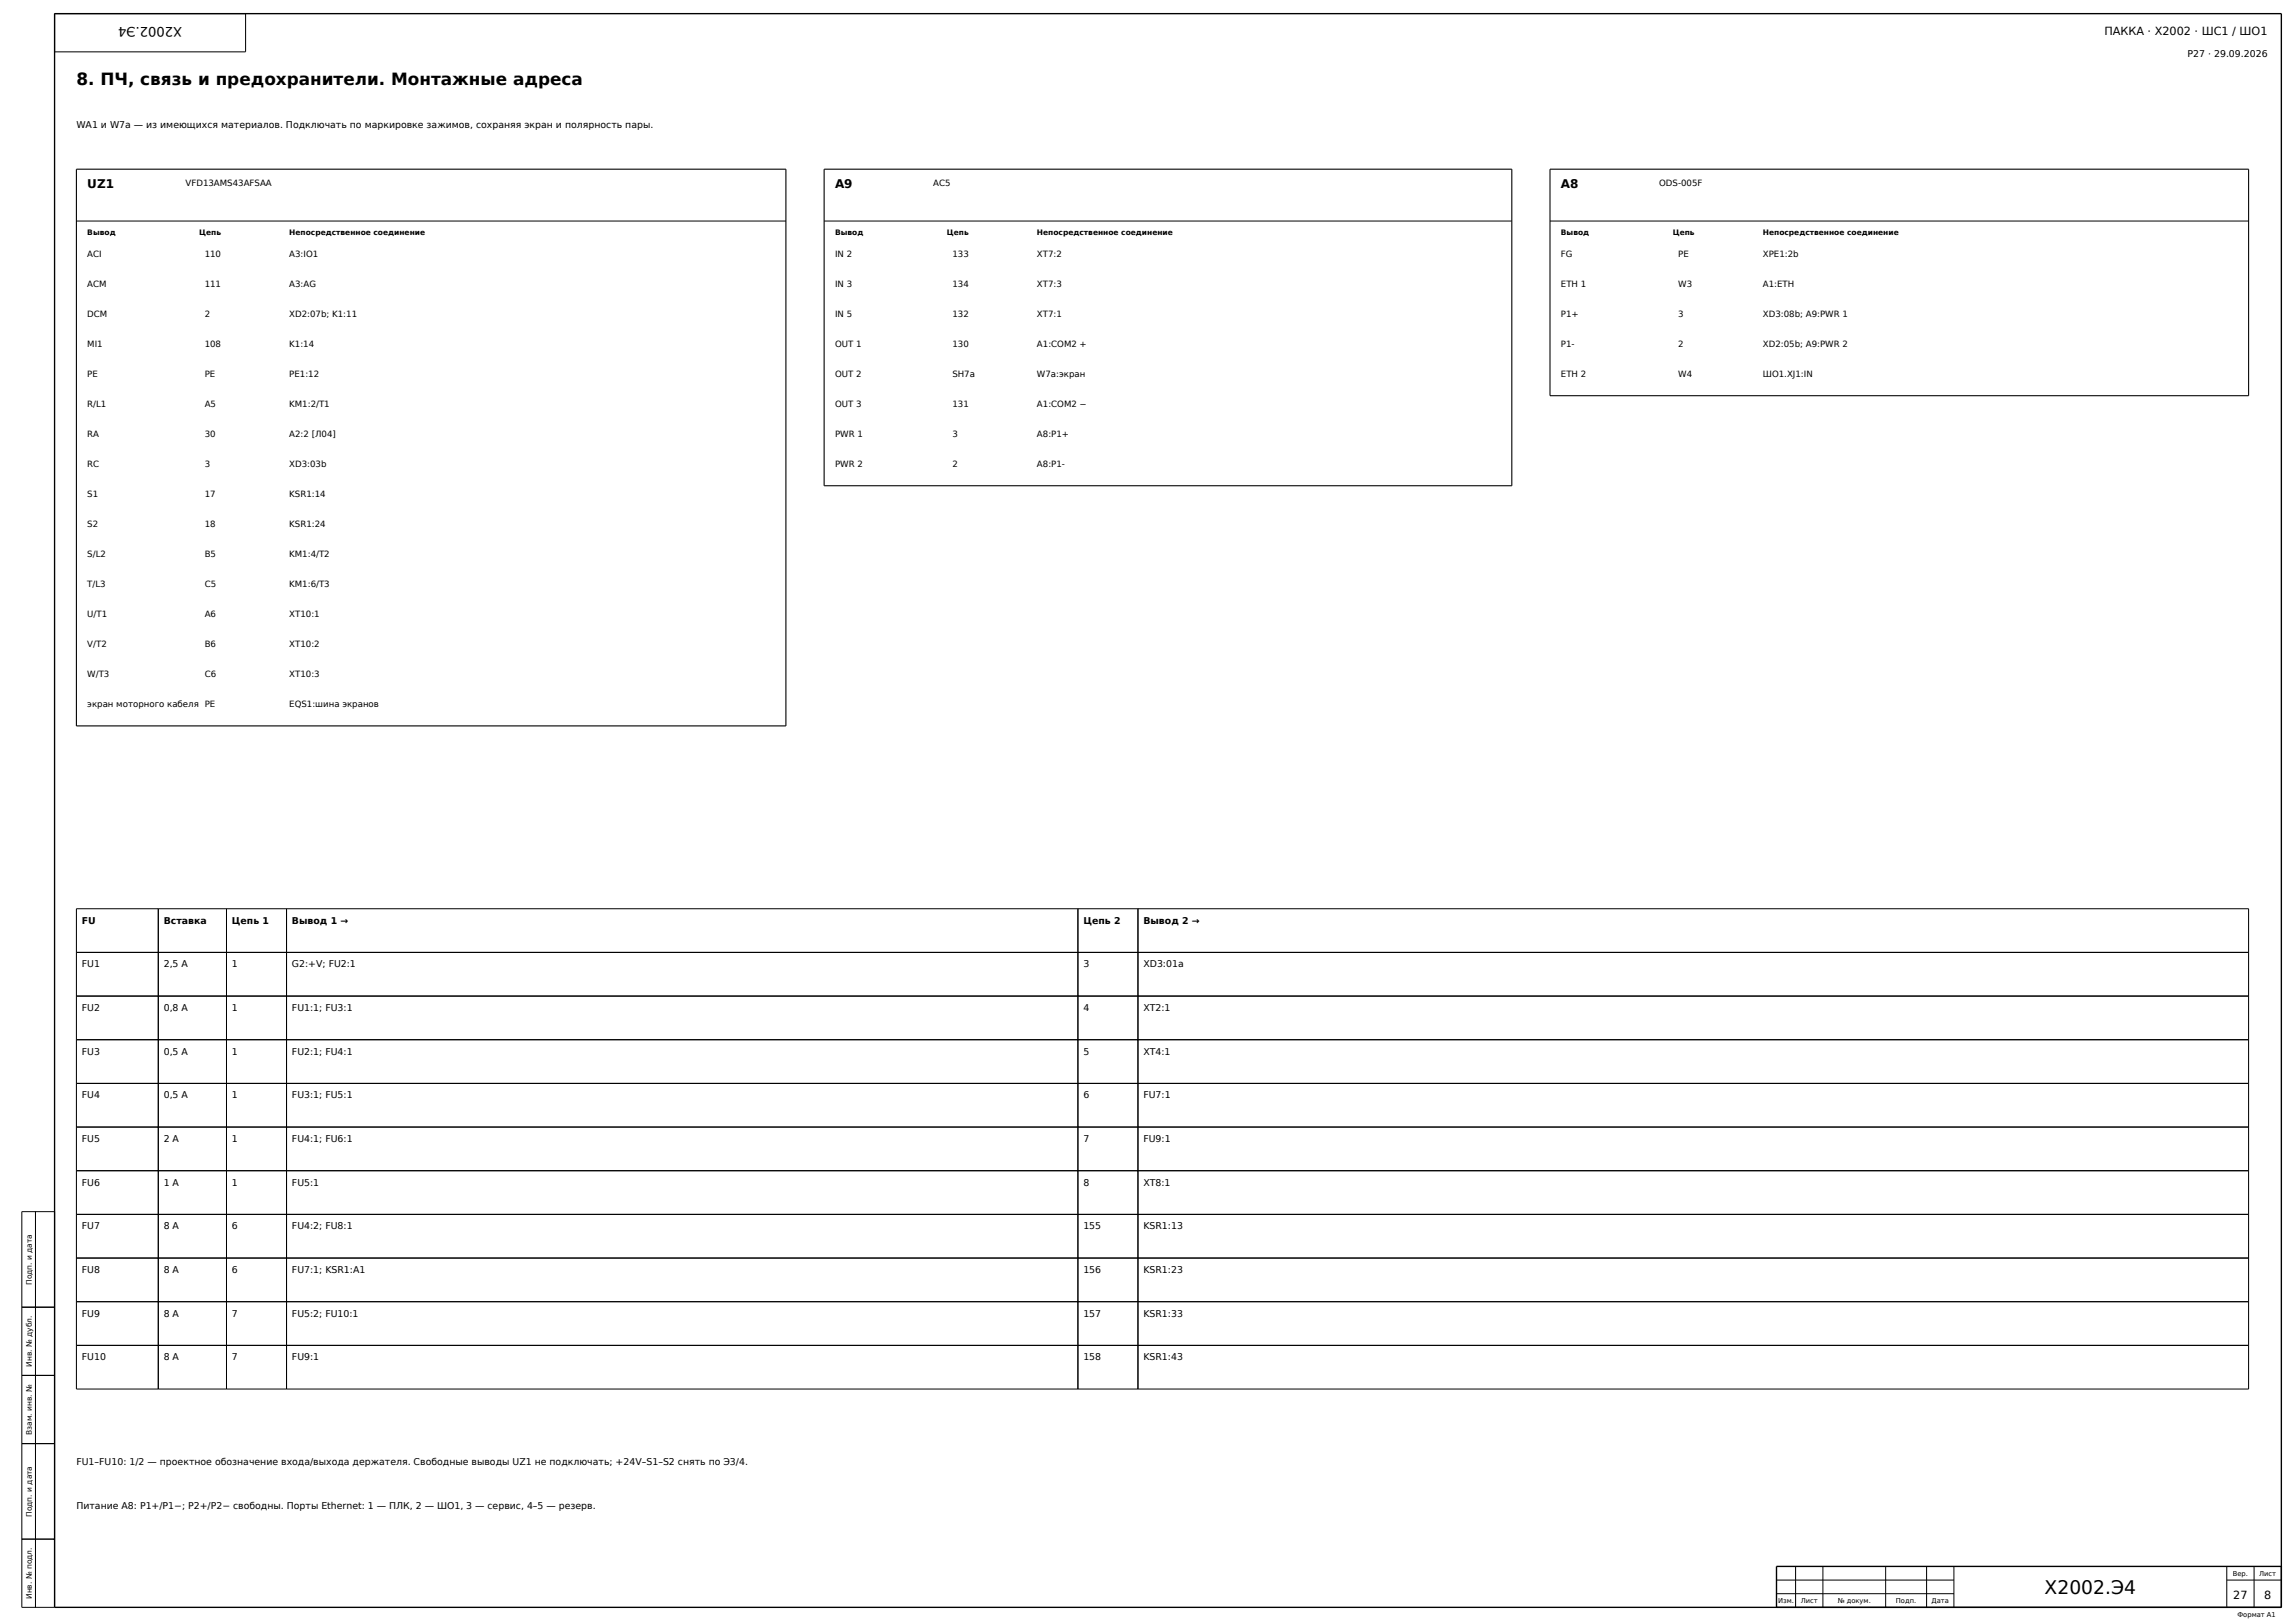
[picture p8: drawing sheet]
<svg xmlns="http://www.w3.org/2000/svg" width="841mm" height="594mm" viewBox="0 0 841 594" stroke-linecap="round" stroke-linejoin="round" font-family="sans-serif">
<defs><g id="words">
<text font-size="6.9" x="749.3" y="584">X2002.Э4</text>
<text font-size="6.2" x="28" y="31">8. ПЧ, связь и предохранители. Монтажные адреса</text>
<text font-size="4.8" x="66.7" y="10" transform="rotate(-180 66.7 10)">X2002.Э4</text>
<g font-size="4.4">
<text x="32" y="69">UZ1</text>
<text x="306" y="69">A9</text>
<text x="572" y="69">A8</text>
</g>
<g font-size="4.1">
<text x="771.1" y="13">ПАККА · X2002 · ШС1 / ШО1</text>
<text x="818.4" y="586">27</text>
<text x="829.7" y="586">8</text>
</g>
<g font-size="3.4">
<text x="801.7" y="21">Р27 · 29.09.2026</text>
<text x="28" y="47">WA1 и W7a — из имеющихся материалов. Подключать по маркировке зажимов, сохраняя экран и полярность пары.</text>
<text x="30" y="338.5">FU</text>
<text x="60" y="338.5">Вставка</text>
<text x="85" y="338.5">Цепь 1</text>
<text x="107" y="338.5">Вывод 1 →</text>
<text x="397" y="338.5">Цепь 2</text>
<text x="419" y="338.5">Вывод 2 →</text>
<text x="30" y="354.5">FU1</text>
<text x="60" y="354.5">2,5 A</text>
<text x="85" y="354.5">1</text>
<text x="107" y="354.5">G2:+V; FU2:1</text>
<text x="397" y="354.5">3</text>
<text x="419" y="354.5">XD3:01a</text>
<text x="30" y="370.5">FU2</text>
<text x="60" y="370.5">0,8 A</text>
<text x="85" y="370.5">1</text>
<text x="107" y="370.5">FU1:1; FU3:1</text>
<text x="397" y="370.5">4</text>
<text x="419" y="370.5">XT2:1</text>
<text x="30" y="386.5">FU3</text>
<text x="60" y="386.5">0,5 A</text>
<text x="85" y="386.5">1</text>
<text x="107" y="386.5">FU2:1; FU4:1</text>
<text x="397" y="386.5">5</text>
<text x="419" y="386.5">XT4:1</text>
<text x="30" y="402.5">FU4</text>
<text x="60" y="402.5">0,5 A</text>
<text x="85" y="402.5">1</text>
<text x="107" y="402.5">FU3:1; FU5:1</text>
<text x="397" y="402.5">6</text>
<text x="419" y="402.5">FU7:1</text>
<text x="30" y="418.5">FU5</text>
<text x="60" y="418.5">2 A</text>
<text x="85" y="418.5">1</text>
<text x="107" y="418.5">FU4:1; FU6:1</text>
<text x="397" y="418.5">7</text>
<text x="419" y="418.5">FU9:1</text>
<text x="30" y="434.5">FU6</text>
<text x="60" y="434.5">1 A</text>
<text x="85" y="434.5">1</text>
<text x="107" y="434.5">FU5:1</text>
<text x="397" y="434.5">8</text>
<text x="419" y="434.5">XT8:1</text>
<text x="30" y="450.5">FU7</text>
<text x="60" y="450.5">8 A</text>
<text x="85" y="450.5">6</text>
<text x="107" y="450.5">FU4:2; FU8:1</text>
<text x="397" y="450.5">155</text>
<text x="419" y="450.5">KSR1:13</text>
<text x="30" y="466.5">FU8</text>
<text x="60" y="466.5">8 A</text>
<text x="85" y="466.5">6</text>
<text x="107" y="466.5">FU7:1; KSR1:A1</text>
<text x="397" y="466.5">156</text>
<text x="419" y="466.5">KSR1:23</text>
<text x="30" y="482.5">FU9</text>
<text x="60" y="482.5">8 A</text>
<text x="85" y="482.5">7</text>
<text x="107" y="482.5">FU5:2; FU10:1</text>
<text x="397" y="482.5">157</text>
<text x="419" y="482.5">KSR1:33</text>
<text x="30" y="498.5">FU10</text>
<text x="60" y="498.5">8 A</text>
<text x="85" y="498.5">7</text>
<text x="107" y="498.5">FU9:1</text>
<text x="397" y="498.5">158</text>
<text x="419" y="498.5">KSR1:43</text>
<text x="28" y="537">FU1–FU10: 1/2 — проектное обозначение входа/выхода держателя. Свободные выводы UZ1 не подключать; +24V–S1–S2 снять по Э3/4.</text>
<text x="28" y="553">Питание A8: P1+/P1−; P2+/P2− свободны. Порты Ethernet: 1 — ПЛК, 2 — ШО1, 3 — сервис, 4–5 — резерв.</text>
</g>
<g font-size="3.2">
<text x="68" y="68">VFD13AMS43AFSAA</text>
<text x="342" y="68">АС5</text>
<text x="608" y="68">ODS-005F</text>
<text x="32" y="94">ACI</text>
<text x="75" y="94">110</text>
<text x="106" y="94">A3:IO1</text>
<text x="306" y="94">IN 2</text>
<text x="349" y="94">133</text>
<text x="380" y="94">XT7:2</text>
<text x="572" y="94">FG</text>
<text x="615" y="94">PE</text>
<text x="646" y="94">XPE1:2b</text>
<text x="32" y="105">ACM</text>
<text x="75" y="105">111</text>
<text x="106" y="105">A3:AG</text>
<text x="306" y="105">IN 3</text>
<text x="349" y="105">134</text>
<text x="380" y="105">XT7:3</text>
<text x="572" y="105">ETH 1</text>
<text x="615" y="105">W3</text>
<text x="646" y="105">A1:ETH</text>
<text x="32" y="116">DCM</text>
<text x="75" y="116">2</text>
<text x="106" y="116">XD2:07b; K1:11</text>
<text x="306" y="116">IN 5</text>
<text x="349" y="116">132</text>
<text x="380" y="116">XT7:1</text>
<text x="572" y="116">P1+</text>
<text x="615" y="116">3</text>
<text x="646" y="116">XD3:08b; A9:PWR 1</text>
<text x="32" y="127">MI1</text>
<text x="75" y="127">108</text>
<text x="106" y="127">K1:14</text>
<text x="306" y="127">OUT 1</text>
<text x="349" y="127">130</text>
<text x="380" y="127">A1:COM2 +</text>
<text x="572" y="127">P1-</text>
<text x="615" y="127">2</text>
<text x="646" y="127">XD2:05b; A9:PWR 2</text>
<text x="32" y="138">PE</text>
<text x="75" y="138">PE</text>
<text x="106" y="138">PE1:12</text>
<text x="306" y="138">OUT 2</text>
<text x="349" y="138">SH7a</text>
<text x="380" y="138">W7a:экран</text>
<text x="572" y="138">ETH 2</text>
<text x="615" y="138">W4</text>
<text x="646" y="138">ШО1.XJ1:IN</text>
<text x="32" y="149">R/L1</text>
<text x="75" y="149">A5</text>
<text x="106" y="149">KM1:2/T1</text>
<text x="306" y="149">OUT 3</text>
<text x="349" y="149">131</text>
<text x="380" y="149">A1:COM2 −</text>
<text x="32" y="160">RA</text>
<text x="75" y="160">30</text>
<text x="106" y="160">A2:2 [Л04]</text>
<text x="306" y="160">PWR 1</text>
<text x="349" y="160">3</text>
<text x="380" y="160">A8:P1+</text>
<text x="32" y="171">RC</text>
<text x="75" y="171">3</text>
<text x="106" y="171">XD3:03b</text>
<text x="306" y="171">PWR 2</text>
<text x="349" y="171">2</text>
<text x="380" y="171">A8:P1-</text>
<text x="32" y="182">S1</text>
<text x="75" y="182">17</text>
<text x="106" y="182">KSR1:14</text>
<text x="32" y="193">S2</text>
<text x="75" y="193">18</text>
<text x="106" y="193">KSR1:24</text>
<text x="32" y="204">S/L2</text>
<text x="75" y="204">B5</text>
<text x="106" y="204">KM1:4/T2</text>
<text x="32" y="215">T/L3</text>
<text x="75" y="215">C5</text>
<text x="106" y="215">KM1:6/T3</text>
<text x="32" y="226">U/T1</text>
<text x="75" y="226">A6</text>
<text x="106" y="226">XT10:1</text>
<text x="32" y="237">V/T2</text>
<text x="75" y="237">B6</text>
<text x="106" y="237">XT10:2</text>
<text x="32" y="248">W/T3</text>
<text x="75" y="248">C6</text>
<text x="106" y="248">XT10:3</text>
<text x="32" y="259">экран моторного кабеля PE</text>
<text x="106" y="259">EQS1:шина экранов</text>
</g>
<g font-size="2.7">
<text x="32" y="86">Вывод</text>
<text x="73" y="86">Цепь</text>
<text x="106" y="86">Непосредственное соединение</text>
<text x="306" y="86">Вывод</text>
<text x="347" y="86">Цепь</text>
<text x="380" y="86">Непосредственное соединение</text>
<text x="572" y="86">Вывод</text>
<text x="613" y="86">Цепь</text>
<text x="646" y="86">Непосредственное соединение</text>
<text x="11.7" y="470.8" transform="rotate(-90 11.7 470.8)">Подп. и дата</text>
<text x="11.7" y="500.9" transform="rotate(-90 11.7 500.9)">Инв. № дубл.</text>
<text x="11.7" y="525.8" transform="rotate(-90 11.7 525.8)">Взам. инв. №</text>
<text x="11.7" y="555.8" transform="rotate(-90 11.7 555.8)">Подп. и дата</text>
<text x="11.7" y="586" transform="rotate(-90 11.7 586)">Инв. № подл.</text>
</g>
<g font-size="2.5">
<text x="818.2" y="577.5">Вер.</text>
<text x="827.9" y="577.5">Лист</text>
<text x="651.6" y="587.5">Изм.</text>
<text x="659.9" y="587.5">Лист</text>
<text x="673.4" y="587.5">№ докум.</text>
<text x="694.8" y="587.5">Подп.</text>
<text x="707.8" y="587.5">Дата</text>
<text x="819.9" y="592.5">Формат A1</text>
</g>
</g></defs>
<path d="M20 5h816v584h-816zM836 574h-185v15" fill="none" stroke="#000" stroke-width=".5"/>
<g fill="none" stroke="#000" stroke-width=".37">
<path d="M20 5h70v14h-70zM28 81h260M302 81h252M568 81h256M28 333h796v176h-796zM58 333v176M83 333v176M105 333v176M395 333v176M417 333v176M28 349h796M28 365h796"/>
<path d="M28 381h796M28 397h796M28 413h796M28 429h796M8 444h12v145h-12zM13 444v145M28 445h796M8 479h12M28 461h796M28 477h796M28 493h796M8 504h12"/>
<path d="M8 529h12M8 564h12M651 579h65M658 574v15M668 574v15M691 574v15M706 574v15M716 574v15M816 579h20M816 574v15M826 574v15M651 584h65"/>
</g>
<path d="M28 62h260v204h-260zM302 62h252v116h-252zM568 62h256v83h-256z" fill="none" stroke="#000" stroke-width=".4"/>
<use href="#words"/>
</svg>
